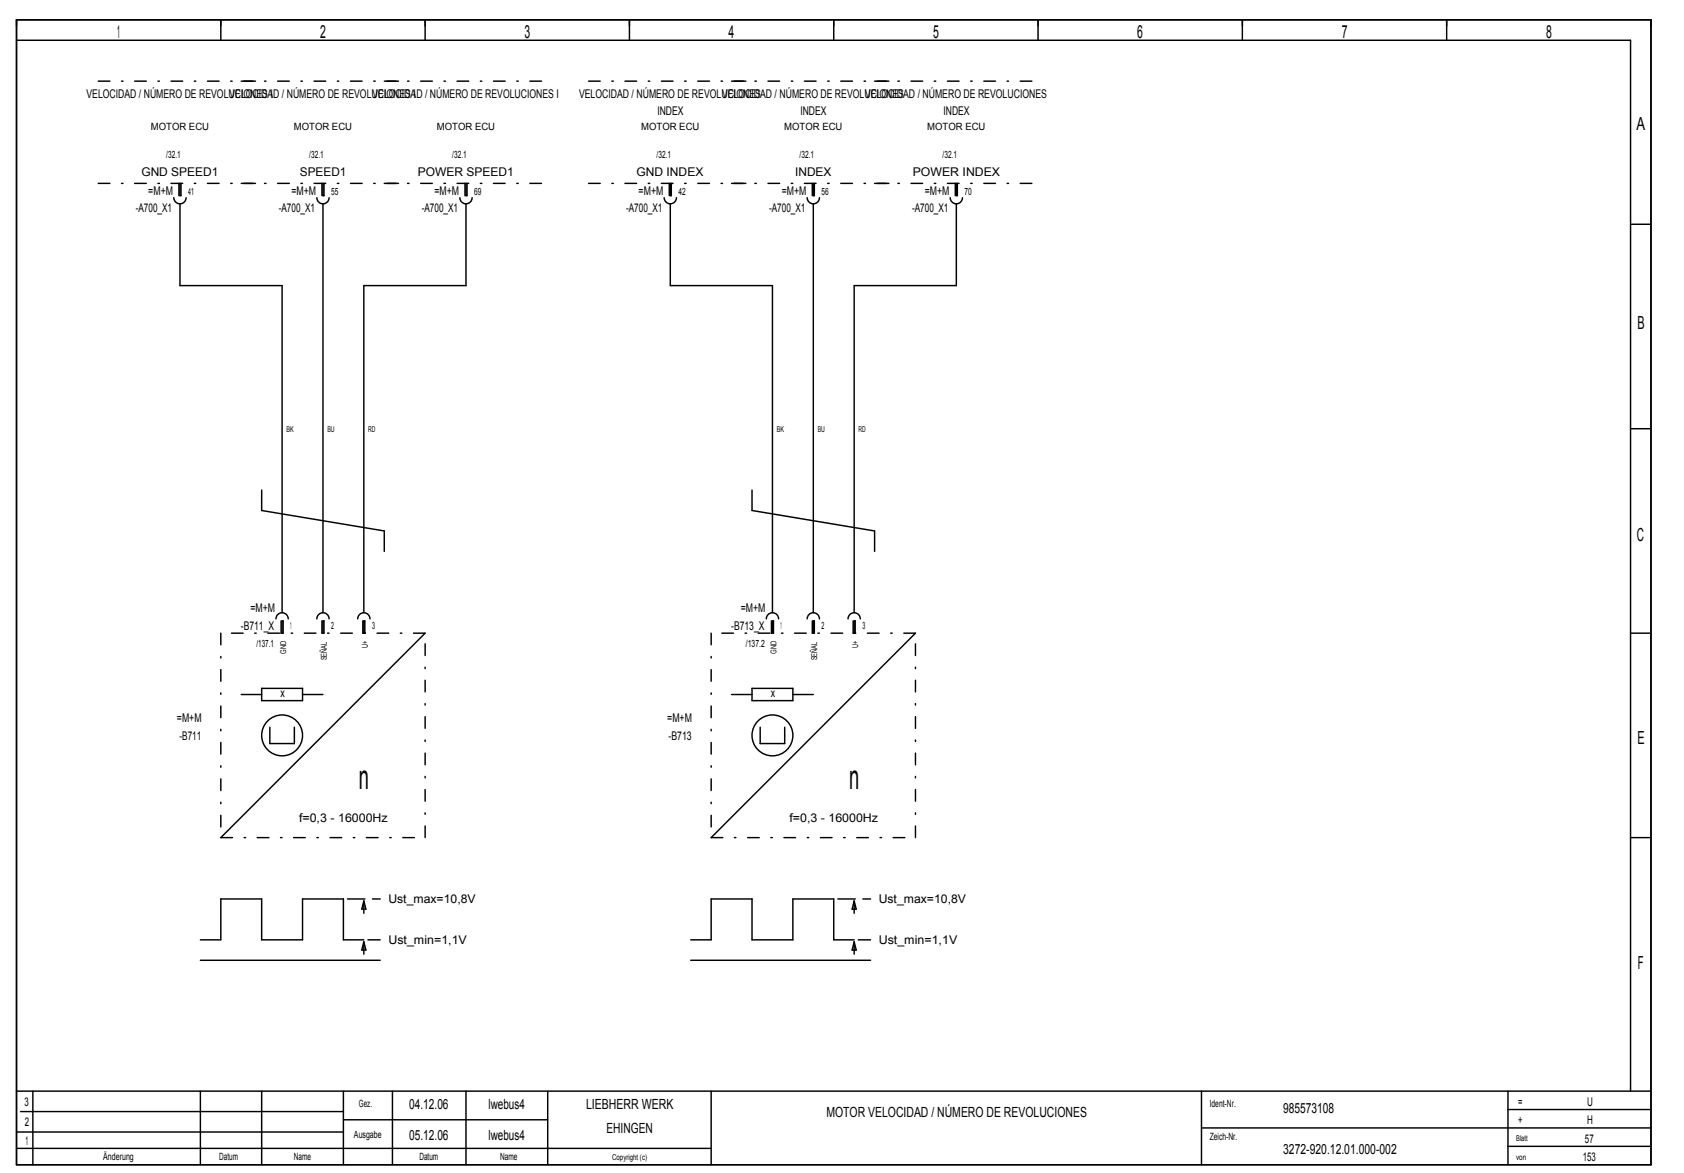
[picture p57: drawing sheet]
<svg xmlns="http://www.w3.org/2000/svg" width="408mm" height="284mm" viewBox="0 0 408 284" stroke-linecap="round" stroke-linejoin="round" font-family="sans-serif">
<defs><g id="words">
<g font-size="8.2">
<text x="86.9" y="191">n</text>
<text x="205.7" y="191">n</text>
</g>
<g font-size="4.4">
<text x="28.4" y="9.3">1</text>
<text x="77.5" y="9.3">2</text>
<text x="127.1" y="9.3">3</text>
<text x="176.5" y="9.3">4</text>
<text x="226.1" y="9.3">5</text>
<text x="275.5" y="9.3">6</text>
<text x="325.1" y="9.3">7</text>
<text x="374.6" y="9.3">8</text>
<text x="396.5" y="31.6">A</text>
<text x="396.7" y="79.6">B</text>
<text x="396.6" y="131.1">C</text>
<text x="396.7" y="180.1">E</text>
<text x="396.8" y="234.5">F</text>
</g>
<g font-size="3.4">
<text x="99.2" y="268.5">04.12.06</text>
<text x="118.4" y="268.5">lwebus4</text>
<text x="142" y="268.5">LIEBHERR WERK</text>
<text x="310.9" y="269.5">985573108</text>
<text x="99.2" y="275.9">05.12.06</text>
<text x="118.4" y="275.9">lwebus4</text>
<text x="146.9" y="274.4">EHINGEN</text>
<text x="200.2" y="270.4">MOTOR VELOCIDAD / NÚMERO DE REVOLUCIONES</text>
<text x="310.9" y="279.4">3272­920.12.01.000­002</text>
</g>
<g font-size="2.9">
<text x="21" y="23.7">VELOCIDAD / NÚMERO DE REVOLUCIONES I</text>
<text x="55.6" y="23.7">VELOCIDAD / NÚMERO DE REVOLUCIONES I</text>
<text x="90.3" y="23.7">VELOCIDAD / NÚMERO DE REVOLUCIONES I</text>
<text x="140.3" y="23.7">VELOCIDAD / NÚMERO DE REVOLUCIONES</text>
<text x="174.9" y="23.7">VELOCIDAD / NÚMERO DE REVOLUCIONES</text>
<text x="209.6" y="23.7">VELOCIDAD / NÚMERO DE REVOLUCIONES</text>
<text x="159.3" y="27.9">INDEX</text>
<text x="193.9" y="27.9">INDEX</text>
<text x="228.6" y="27.9">INDEX</text>
<text x="34.2" y="42.5">GND SPEED1</text>
<text x="35.9" y="47.1">=M+M</text>
<text x="70.6" y="47.1">=M+M</text>
<text x="72.6" y="42.5">SPEED1</text>
<text x="101.2" y="42.5">POWER SPEED1</text>
<text x="105.2" y="47.1">=M+M</text>
<text x="154.2" y="42.5">GND INDEX</text>
<text x="154.7" y="47.1">=M+M</text>
<text x="189.4" y="47.1">=M+M</text>
<text x="192.6" y="42.5">INDEX</text>
<text x="221.2" y="42.5">POWER INDEX</text>
<text x="224" y="47.1">=M+M</text>
<text x="32.9" y="51.4">­A700_X1</text>
<text x="67.5" y="51.4">­A700_X1</text>
<text x="102.2" y="51.4">­A700_X1</text>
<text x="151.7" y="51.4">­A700_X1</text>
<text x="186.3" y="51.4">­A700_X1</text>
<text x="221" y="51.4">­A700_X1</text>
<text x="60.7" y="148.1">=M+M</text>
<text x="179.5" y="148.1">=M+M</text>
<text x="58.3" y="152.4">­B711_X</text>
<text x="177.1" y="152.4">­B713_X</text>
<text x="68" y="168.9">x</text>
<text x="186.8" y="168.9">x</text>
<text x="42.9" y="174.8">=M+M</text>
<text x="43.5" y="179.1">­B711</text>
<text x="161.7" y="174.8">=M+M</text>
<text x="161.9" y="179.1">­B713</text>
<text x="72.5" y="198.9">f=0,3 ­ 16000Hz</text>
<text x="191.2" y="198.9">f=0,3 ­ 16000Hz</text>
<text x="94.1" y="218.7">Ust_max=10,8V</text>
<text x="212.9" y="218.7">Ust_max=10,8V</text>
<text x="94.1" y="228.6">Ust_min=1,1V</text>
<text x="212.9" y="228.6">Ust_min=1,1V</text>
<text x="5.9" y="267.8">3</text>
<text x="367.8" y="267.8">=</text>
<text x="384.5" y="267.8">U</text>
<text x="6" y="272.7">2</text>
<text x="367.8" y="272.2">+</text>
<text x="384.5" y="272.2">H</text>
<text x="6.2" y="277.2">1</text>
<text x="383.5" y="281.1">153</text>
<text x="384" y="276.7">57</text>
</g>
<g font-size="2.4">
<text x="36.6" y="31.4">MOTOR ECU</text>
<text x="71.2" y="31.4">MOTOR ECU</text>
<text x="105.8" y="31.4">MOTOR ECU</text>
<text x="155.4" y="31.4">MOTOR ECU</text>
<text x="190" y="31.4">MOTOR ECU</text>
<text x="224.6" y="31.4">MOTOR ECU</text>
<text x="40.3" y="38.3">/32.1</text>
<text x="74.9" y="38.3">/32.1</text>
<text x="109.6" y="38.3">/32.1</text>
<text x="159.1" y="38.3">/32.1</text>
<text x="193.7" y="38.3">/32.1</text>
<text x="228.4" y="38.3">/32.1</text>
<text x="45.6" y="47.3">41</text>
<text x="80.2" y="47.3">55</text>
<text x="114.9" y="47.3">69</text>
<text x="164.4" y="47.3">42</text>
<text x="199" y="47.3">56</text>
<text x="233.7" y="47.3">70</text>
<text x="70.3" y="152.2">1</text>
<text x="80.2" y="152.2">2</text>
<text x="90.1" y="152.2">3</text>
<text x="189.1" y="152.2">1</text>
<text x="199" y="152.2">2</text>
<text x="208.9" y="152.2">3</text>
<text x="62.1" y="156.5">/137.1</text>
<text x="180.7" y="156.5">/137.2</text>
<text x="87" y="268">Gez.</text>
<text x="293.1" y="268">Ident­Nr.</text>
<text x="85.8" y="275.5">Ausgabe</text>
<text x="293.1" y="275.9">Zeich­Nr.</text>
<text x="25" y="280.9">Änderung</text>
<text x="53.1" y="280.9">Datum</text>
<text x="71.2" y="280.9">Name</text>
<text x="101.6" y="280.9">Datum</text>
<text x="121.2" y="280.9">Name</text>
</g>
<g font-size="1.9">
<text x="69.4" y="104.6">BK</text>
<text x="79.3" y="104.6">BU</text>
<text x="89.2" y="104.6">RD</text>
<text x="188.2" y="104.6">BK</text>
<text x="198.1" y="104.6">BU</text>
<text x="208" y="104.6">RD</text>
<text x="69.3" y="158.3" transform="rotate(-90 69.3 158.3)">GND</text>
<text x="79.2" y="159.9" transform="rotate(-90 79.2 159.9)">SEÑAL</text>
<text x="89.1" y="157" transform="rotate(-90 89.1 157)">U+</text>
<text x="188.1" y="158.3" transform="rotate(-90 188.1 158.3)">GND</text>
<text x="198" y="159.9" transform="rotate(-90 198 159.9)">SEÑAL</text>
<text x="207.9" y="157" transform="rotate(-90 207.9 157)">U+</text>
<text x="148.3" y="280.8">Copyright (c)</text>
<text x="367.3" y="280.8">von</text>
<text x="367.3" y="276.4">Blatt</text>
</g>
</g></defs>
<g fill="none" stroke="#000" stroke-width=".35">
<path d="M4 4.8h396v277.2h-396zM4 9.7h391.1v254.5M53.5 4.8v4.9M103 4.8v4.9M152.5 4.8v4.9M202 4.8v4.9M251.5 4.8v4.9M301 4.8v4.9M350.5 4.8v4.9M42.1 47.9a1.49 1.49 0 0 0 1.5 1.4 1.49 1.49 0 0 0 1.5-1.4M43.4 44.4v3M43.6 44.4v3h.2v-3"/>
<path d="M43.6 49.3v19.8h24.7v79.2M76.8 47.9a1.49 1.49 0 0 0 1.5 1.4 1.49 1.49 0 0 0 1.4-1.4M78 44.4v3M78.2 44.4v3h.3v-3M78.2 49.3v99M111.4 47.9a1.49 1.49 0 0 0 1.5 1.4 1.49 1.49 0 0 0 1.5-1.4M112.7 44.4v3M112.9 44.4v3h.2v-3M112.9 49.3v19.8h-24.8v79.2M160.9 47.9a1.49 1.49 0 0 0 1.5 1.4 1.49 1.49 0 0 0 1.5-1.4M162.2 44.4v3M162.4 44.4v3h.2v-3"/>
<path d="M162.4 49.3v19.8h24.7v79.2M195.6 47.9a1.49 1.49 0 0 0 1.5 1.4 1.49 1.49 0 0 0 1.4-1.4M196.8 44.4v3M197 44.4v3h.3v-3M197 49.3v99M230.2 47.9a1.48 1.48 0 0 0 1.5 1.4 1.48 1.48 0 0 0 1.5-1.4M231.5 44.4v3M231.7 44.4v3h.2v-3M231.7 49.3v19.8h-24.8v79.2M395.1 54.3h4.9M63.4 118.6v5l29.7 4.9v5M182.2 118.6v5l29.7 4.9v5"/>
<path d="M395.1 103.8h4.9M66.9 149.8a1.49 1.49 0 0 1 1.5-1.5 1.49 1.49 0 0 1 1.4 1.5M68.1 150.3v3h.5v-3h-.3v3M76.8 149.8a1.49 1.49 0 0 1 1.5-1.5 1.49 1.49 0 0 1 1.4 1.5M78 150.3v3h.5v-3h-.3v3M86.7 149.8a1.49 1.49 0 0 1 1.5-1.5 1.49 1.49 0 0 1 1.4 1.5M87.9 150.3v3h.5v-3h-.3v3M103 153.3l-49.5 49.5M185.7 149.8a1.48 1.48 0 0 1 1.4-1.5 1.48 1.48 0 0 1 1.5 1.5M186.9 150.3v3h.5v-3h-.3v3M195.6 149.8a1.49 1.49 0 0 1 1.5-1.5 1.49 1.49 0 0 1 1.4 1.5M196.8 150.3v3h.5v-3h-.3v3"/>
<path d="M205.5 149.8a1.49 1.49 0 0 1 1.5-1.5 1.49 1.49 0 0 1 1.4 1.5M206.7 150.3v3h.5v-3h-.3v3M221.8 153.3l-49.5 49.5M395.1 153.3h4.9M58.4 168.1h5M63.4 166.7h9.9v2.9h-9.9zM65.4 176.1v3.9h5.9v-3.9M73.3 168.1h4.9M177.2 168.1h5M182.2 166.7h9.9v2.9h-9.9zM184.2 176.1v3.9h5.9v-3.9M192.1 168.1h4.9"/>
<path d="M88.1 218.1v3M88.1 218.1l.5 2h-.9zM206.9 218.1l.5 2h-.9zM206.9 218.1v3M395.1 202.8h4.9M48.5 227.5h5v-9.9h9.9v9.9h9.9v-9.9h9.9v9.9h4.9M48.5 232.5h43.6M88.1 228v3M88.1 228l.5 2h-.9zM167.4 227.5h4.9v-9.9h9.9v9.9h9.9v-9.9h9.9v9.9h4.9M167.4 232.5h43.5M206.9 228l.5 2h-.9z"/>
<path d="M206.9 228v3M4 278h168.3M4 274.1h79.2M4 264.2h396M5 269.1h78.2M8 264.2v17.8M48.5 264.2v17.8M63.4 264.2v17.8M83.2 264.2v17.8M83.2 271.1h49.5M95.1 264.2v17.8M112.9 264.2v17.8"/>
<path d="M132.7 264.2v17.8M172.3 264.2v17.8M291.1 264.2v17.8M291.1 273.1h108.9M365.4 264.2v17.8M365.4 277.5h34.6M365.4 268.6h34.6"/>
<circle cx="68.3" cy="178" r="5"/>
<circle cx="187.1" cy="178" r="5"/>
</g>
<g fill="none" stroke="#000" stroke-width=".35" stroke-dasharray="2.8 2.8 .4 2.8">
<path d="M23.8 19.6h39.6M58.4 19.6h39.7M93.1 19.6h39.6M142.6 19.6h39.6M177.2 19.6h39.6M211.9 19.6h39.6M23.8 44.4h39.6M58.4 44.4h39.7M93.1 44.4h39.6M142.6 44.4h39.6M177.2 44.4h39.6M211.9 44.4h39.6"/>
<path d="M53.5 153.3v49.5M103 153.3h-49.5M172.3 153.3v49.5M221.8 153.3h-49.5M53.5 202.8h49.5M103 202.8v-49.5M172.3 202.8h49.5M221.8 202.8v-49.5"/>
</g>
<path d="M84.2 217.6h7.9M203 217.6h7.9M89.1 227.5h3M207.9 227.5h3" fill="none" stroke="#000" stroke-width=".35" stroke-dasharray="4.2 1.8"/>
<use href="#words"/>
</svg>
